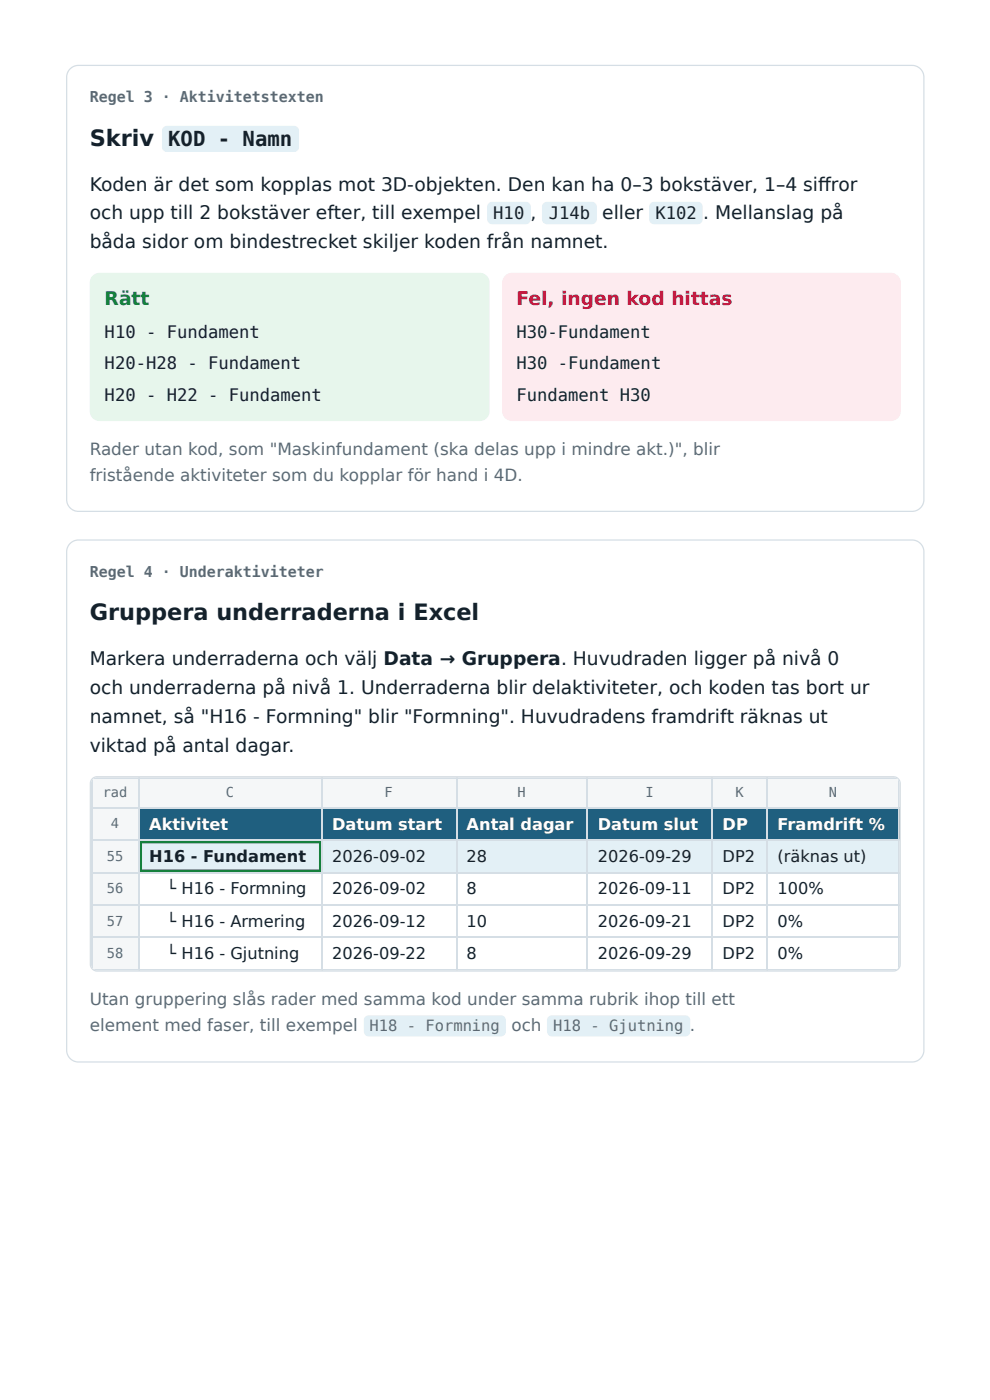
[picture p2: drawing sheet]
<svg xmlns="http://www.w3.org/2000/svg" width="210mm" height="297mm" viewBox="0 0 210 297" stroke-linecap="round" stroke-linejoin="round" font-family="sans-serif">
<defs><g id="words">
<g font-size="4.8" fill="#14212b">
<text x="19" y="31">Skriv</text>
<text x="19" y="131.8">Gruppera underraderna i Excel</text>
</g>
<text font-size="4.4" fill="#14212b" x="35.7" y="31">KOD - Namn</text>
<g font-size="4" fill="#14212b">
<text x="19" y="40.5">Koden är det som kopplas mot 3D-objekten. Den kan ha 0–3 bokstäver, 1–4 siff ror</text>
<text x="19" y="46.6">och upp till 2 bokstäver efter, till exempel</text>
<text x="19" y="52.7">båda sidor om bindestrecket skiljer koden från namnet.</text>
<text x="19" y="141.3">Markera underraderna och välj Data → Gruppera. Huvudraden ligger på nivå 0</text>
<text x="19" y="147.4">och underraderna på nivå 1. Underraderna blir delaktiviteter, och koden tas bort ur</text>
<text x="19" y="153.5">namnet, så &quot;H16 - Formning&quot; blir &quot;Formning&quot;. Huvudradens framdrift räknas ut</text>
<text x="19" y="159.8">viktad på antal dagar.</text>
</g>
<text font-size="4" fill="#15803d" x="22.2" y="64.8">Rätt</text>
<text font-size="4" fill="#c2183f" x="109.7" y="64.8">Fel, ingen kod hittas</text>
<g font-size="3.7" fill="#14212b">
<text x="104.8" y="46.6">H10 ,</text>
<text x="116.5" y="46.6">J14b eller</text>
<text x="139.2" y="46.6">K102 . Mellanslag på</text>
<text x="22.2" y="71.7">H10 - Fundament</text>
<text x="109.7" y="71.7">H30-Fundament</text>
<text x="22.2" y="78.3">H20-H28 - Fundament</text>
<text x="109.7" y="78.3">H30 -Fundament</text>
<text x="22.2" y="85.2">H20 - H22 - Fundament</text>
<text x="109.7" y="85.2">Fundament H30</text>
</g>
<g font-size="3.6" fill="#5a6b78">
<text x="19" y="96.6">Rader utan kod, som &quot;Maskinfundament (ska delas upp i mindre akt.)&quot;, blir</text>
<text x="19" y="102.1">fristående aktiviteter som du kopplar för hand i 4D.</text>
<text x="19" y="213.5">Utan gruppering slås rader med samma kod under samma rubrik ihop till ett</text>
<text x="19" y="219.1">element med faser, till exempel</text>
</g>
<g font-size="3.4" fill="#fff">
<text x="31.7" y="176.2">Aktivitet</text>
<text x="70.5" y="176.2">Datum start</text>
<text x="99.1" y="176.2">Antal dagar</text>
<text x="127" y="176.2">Datum slut</text>
<text x="153.4" y="176.2">DP</text>
<text x="165.1" y="176.2">Framdrift %</text>
</g>
<g font-size="3.4" fill="#14212b">
<text x="31.7" y="183.1">H16 - Fundament</text>
<text x="70.5" y="183.1">2026-09-02</text>
<text x="99.1" y="183.1">28</text>
<text x="127" y="183.1">2026-09-29</text>
<text x="153.4" y="183.1">DP2</text>
<text x="165.1" y="183.1">(räknas ut)</text>
<text x="35.4" y="190">└ H16 - Formning</text>
<text x="70.5" y="190">2026-09-02</text>
<text x="99.1" y="190">8</text>
<text x="127" y="190">2026-09-11</text>
<text x="153.4" y="190">DP2</text>
<text x="165.1" y="190">100%</text>
<text x="35.4" y="196.8">└ H16 - Armering</text>
<text x="70.5" y="196.8">2026-09-12</text>
<text x="99.1" y="196.8">10</text>
<text x="127" y="196.8">2026-09-21</text>
<text x="153.4" y="196.8">DP2</text>
<text x="165.1" y="196.8">0%</text>
<text x="35.4" y="203.7">└ H16 - Gjutning</text>
<text x="70.5" y="203.7">2026-09-22</text>
<text x="99.1" y="203.7">8</text>
<text x="127" y="203.7">2026-09-29</text>
<text x="153.4" y="203.7">DP2</text>
<text x="165.1" y="203.7">0%</text>
</g>
<g font-size="3.3" fill="#5a6b78">
<text x="78.5" y="219.1">H18 - Formning och</text>
<text x="117.5" y="219.1">H18 - Gjutning .</text>
</g>
<g font-size="3.2" fill="#5a6b78">
<text x="19" y="21.7">Regel 3 · Aktivitetstexten</text>
<text x="19" y="122.5">Regel 4 · Underaktiviteter</text>
</g>
<g font-size="2.9" fill="#5a6b78">
<text x="21.8" y="169.3">rad</text>
<text x="48" y="169.3">C</text>
<text x="81.7" y="169.3">F</text>
<text x="109.9" y="169.3">H</text>
<text x="137.1" y="169.3">I</text>
<text x="156.2" y="169.3">K</text>
<text x="176" y="169.3">N</text>
<text x="23.6" y="175.9">4</text>
<text x="22.7" y="182.8">55</text>
<text x="22.7" y="189.7">56</text>
<text x="22.7" y="196.6">57</text>
<text x="22.7" y="203.5">58</text>
</g>
</g></defs>
<path d="M14.9 14.6l.8-.5 1-.2h177a2.51 2.51 0 0 1 2.5 2.5v89.7a2.51 2.51 0 0 1-2.5 2.5h-177a2.51 2.51 0 0 1-2.5-2.5v-89.7l.1-1z" fill="none" stroke="#d5dee5" stroke-width=".26"/>
<g fill="#e3f0f6">
<path d="M34.7 27l.8-.3h26.9a1.06 1.06 0 0 1 1.1 1.1v3.4a1.06 1.06 0 0 1-1.1 1.1h-26.9a1.06 1.06 0 0 1-1.1-1.1v-3.4z"/>
<path d="M103.8 43.2l.7-.3h7.2a1.06 1.06 0 0 1 1 1v2.7a1.06 1.06 0 0 1-1 1h-7.2a1.06 1.06 0 0 1-1-1v-2.7z"/>
<path d="M115.4 43.2l.8-.3h9.5a1.06 1.06 0 0 1 1 1v2.7a1.06 1.06 0 0 1-1 1h-9.5a1.06 1.06 0 0 1-1.1-1v-2.7z"/>
<path d="M138.2 43.2l.7-.3h9.3a1.06 1.06 0 0 1 1 1v2.7a1.06 1.06 0 0 1-1 1h-9.3a1.06 1.06 0 0 1-1.1-1v-2.7z"/>
</g>
<path d="M19.7 58.6a2.12 2.12 0 0 1 1.5-.7h80.7a2.12 2.12 0 0 1 2.1 2.2v27.2a2.12 2.12 0 0 1-2.1 2.1h-80.7a2.12 2.12 0 0 1-2.2-2.1v-27.2a2.12 2.12 0 0 1 .7-1.5z" fill="#e7f6ec"/>
<path d="M107.2 58.6a2.12 2.12 0 0 1 1.5-.7h80.5a2.12 2.12 0 0 1 2.1 2.2v27.2a2.12 2.12 0 0 1-2.1 2.1h-80.5a2.12 2.12 0 0 1-2.1-2.1v-27.2a2.12 2.12 0 0 1 .6-1.5z" fill="#fdebef"/>
<path d="M14.9 115.4l.8-.5 1-.2h177a2.51 2.51 0 0 1 2.5 2.5v105.8a2.51 2.51 0 0 1-2.5 2.6h-177a2.51 2.51 0 0 1-2.5-2.6v-105.8l.1-1z" fill="#fff"/>
<path d="M14.9 115.4l.8-.5 1-.2h177a2.51 2.51 0 0 1 2.5 2.5v105.8a2.51 2.51 0 0 1-2.5 2.6h-177a2.51 2.51 0 0 1-2.5-2.6v-105.8l.1-1zM19.6 165.4l.5-.3 .5-.1h169.1a1.46 1.46 0 0 1 1.5 1.4v38.4a1.46 1.46 0 0 1-1.5 1.4h-169.1a1.46 1.46 0 0 1-1.4-1.4v-38.4l.1-.5z" fill="none" stroke="#d5dee5" stroke-width=".26"/>
<g fill="#f5f7f8">
<path d="M19.6 165.1h9.8v6.3h-9.8z"/>
<path d="M29.4 165.1h38.9v6.3h-38.9z"/>
<path d="M68.3 165.1h28.5v6.3h-28.5z"/>
<path d="M96.8 165.1h27.8v6.3h-27.8z"/>
<path d="M124.6 165.1h26.5v6.3h-26.5z"/>
<path d="M151.1 165.1h11.9v6.3h-11.9z"/>
<path d="M163 165.1h28v6.3h-28z"/>
<path d="M19.6 171.4h9.8v6.9h-9.8z"/>
</g>
<g fill="#1f5f7f">
<path d="M29.4 171.4h38.9v6.9h-38.9z"/>
<path d="M68.3 171.4h28.5v6.9h-28.5z"/>
<path d="M96.8 171.4h27.8v6.9h-27.8z"/>
<path d="M124.6 171.4h26.5v6.9h-26.5z"/>
<path d="M151.1 171.4h11.9v6.9h-11.9z"/>
<path d="M163 171.4h28v6.9h-28z"/>
</g>
<path d="M19.6 178.3h9.8v6.9h-9.8z" fill="#f5f7f8"/>
<path d="M29.4 178.3h38.9v6.9h-38.9z" fill="#e3f0f6"/>
<path d="M29.6 178.6h38.7v6.6h-38.7zM30.2 179.1h37.5v5.6h-37.5z" fill-rule="evenodd" fill="#15803d"/>
<g fill="#e3f0f6">
<path d="M68.3 178.3h28.5v6.9h-28.5z"/>
<path d="M96.8 178.3h27.8v6.9h-27.8z"/>
<path d="M124.6 178.3h26.5v6.9h-26.5z"/>
<path d="M151.1 178.3h11.9v6.9h-11.9z"/>
<path d="M163 178.3h28v6.9h-28z"/>
</g>
<g fill="#f5f7f8">
<path d="M19.6 185.2h9.8v6.9h-9.8z"/>
<path d="M19.6 192.1h9.8v6.9h-9.8z"/>
<path d="M19.6 199h9.8v6.8h-9.8z"/>
</g>
<g fill="none" stroke="#d5dee5" stroke-width=".26">
<path d="M19.3 165.2h171.7M19.3 171.6h171.7M19.3 178.5h171.7M19.4 165.1v41M29.5 165.1v41M68.4 165.1v41M97 165.1v41M124.8 165.1v41M151.2 165.1v41M162.9 165.1v41M190.9 165.1v41M19.3 185.3h171.7"/>
<path d="M19.3 192.2h171.7M19.3 199.1h171.7M19.3 206h171.7"/>
</g>
<g fill="#e3f0f6">
<path d="M77.6 215.9l.7-.3h28.1a1.06 1.06 0 0 1 1 1.1v2.4a1.06 1.06 0 0 1-1 1h-28.1a1.06 1.06 0 0 1-1-1v-2.6z"/>
<path d="M116.5 215.9l.7-.3h28.3a1.06 1.06 0 0 1 1.1 1.1v2.4a1.06 1.06 0 0 1-1.1 1h-28.3a1.06 1.06 0 0 1-1-1v-2.6z"/>
</g>
<use href="#words"/>
</svg>
